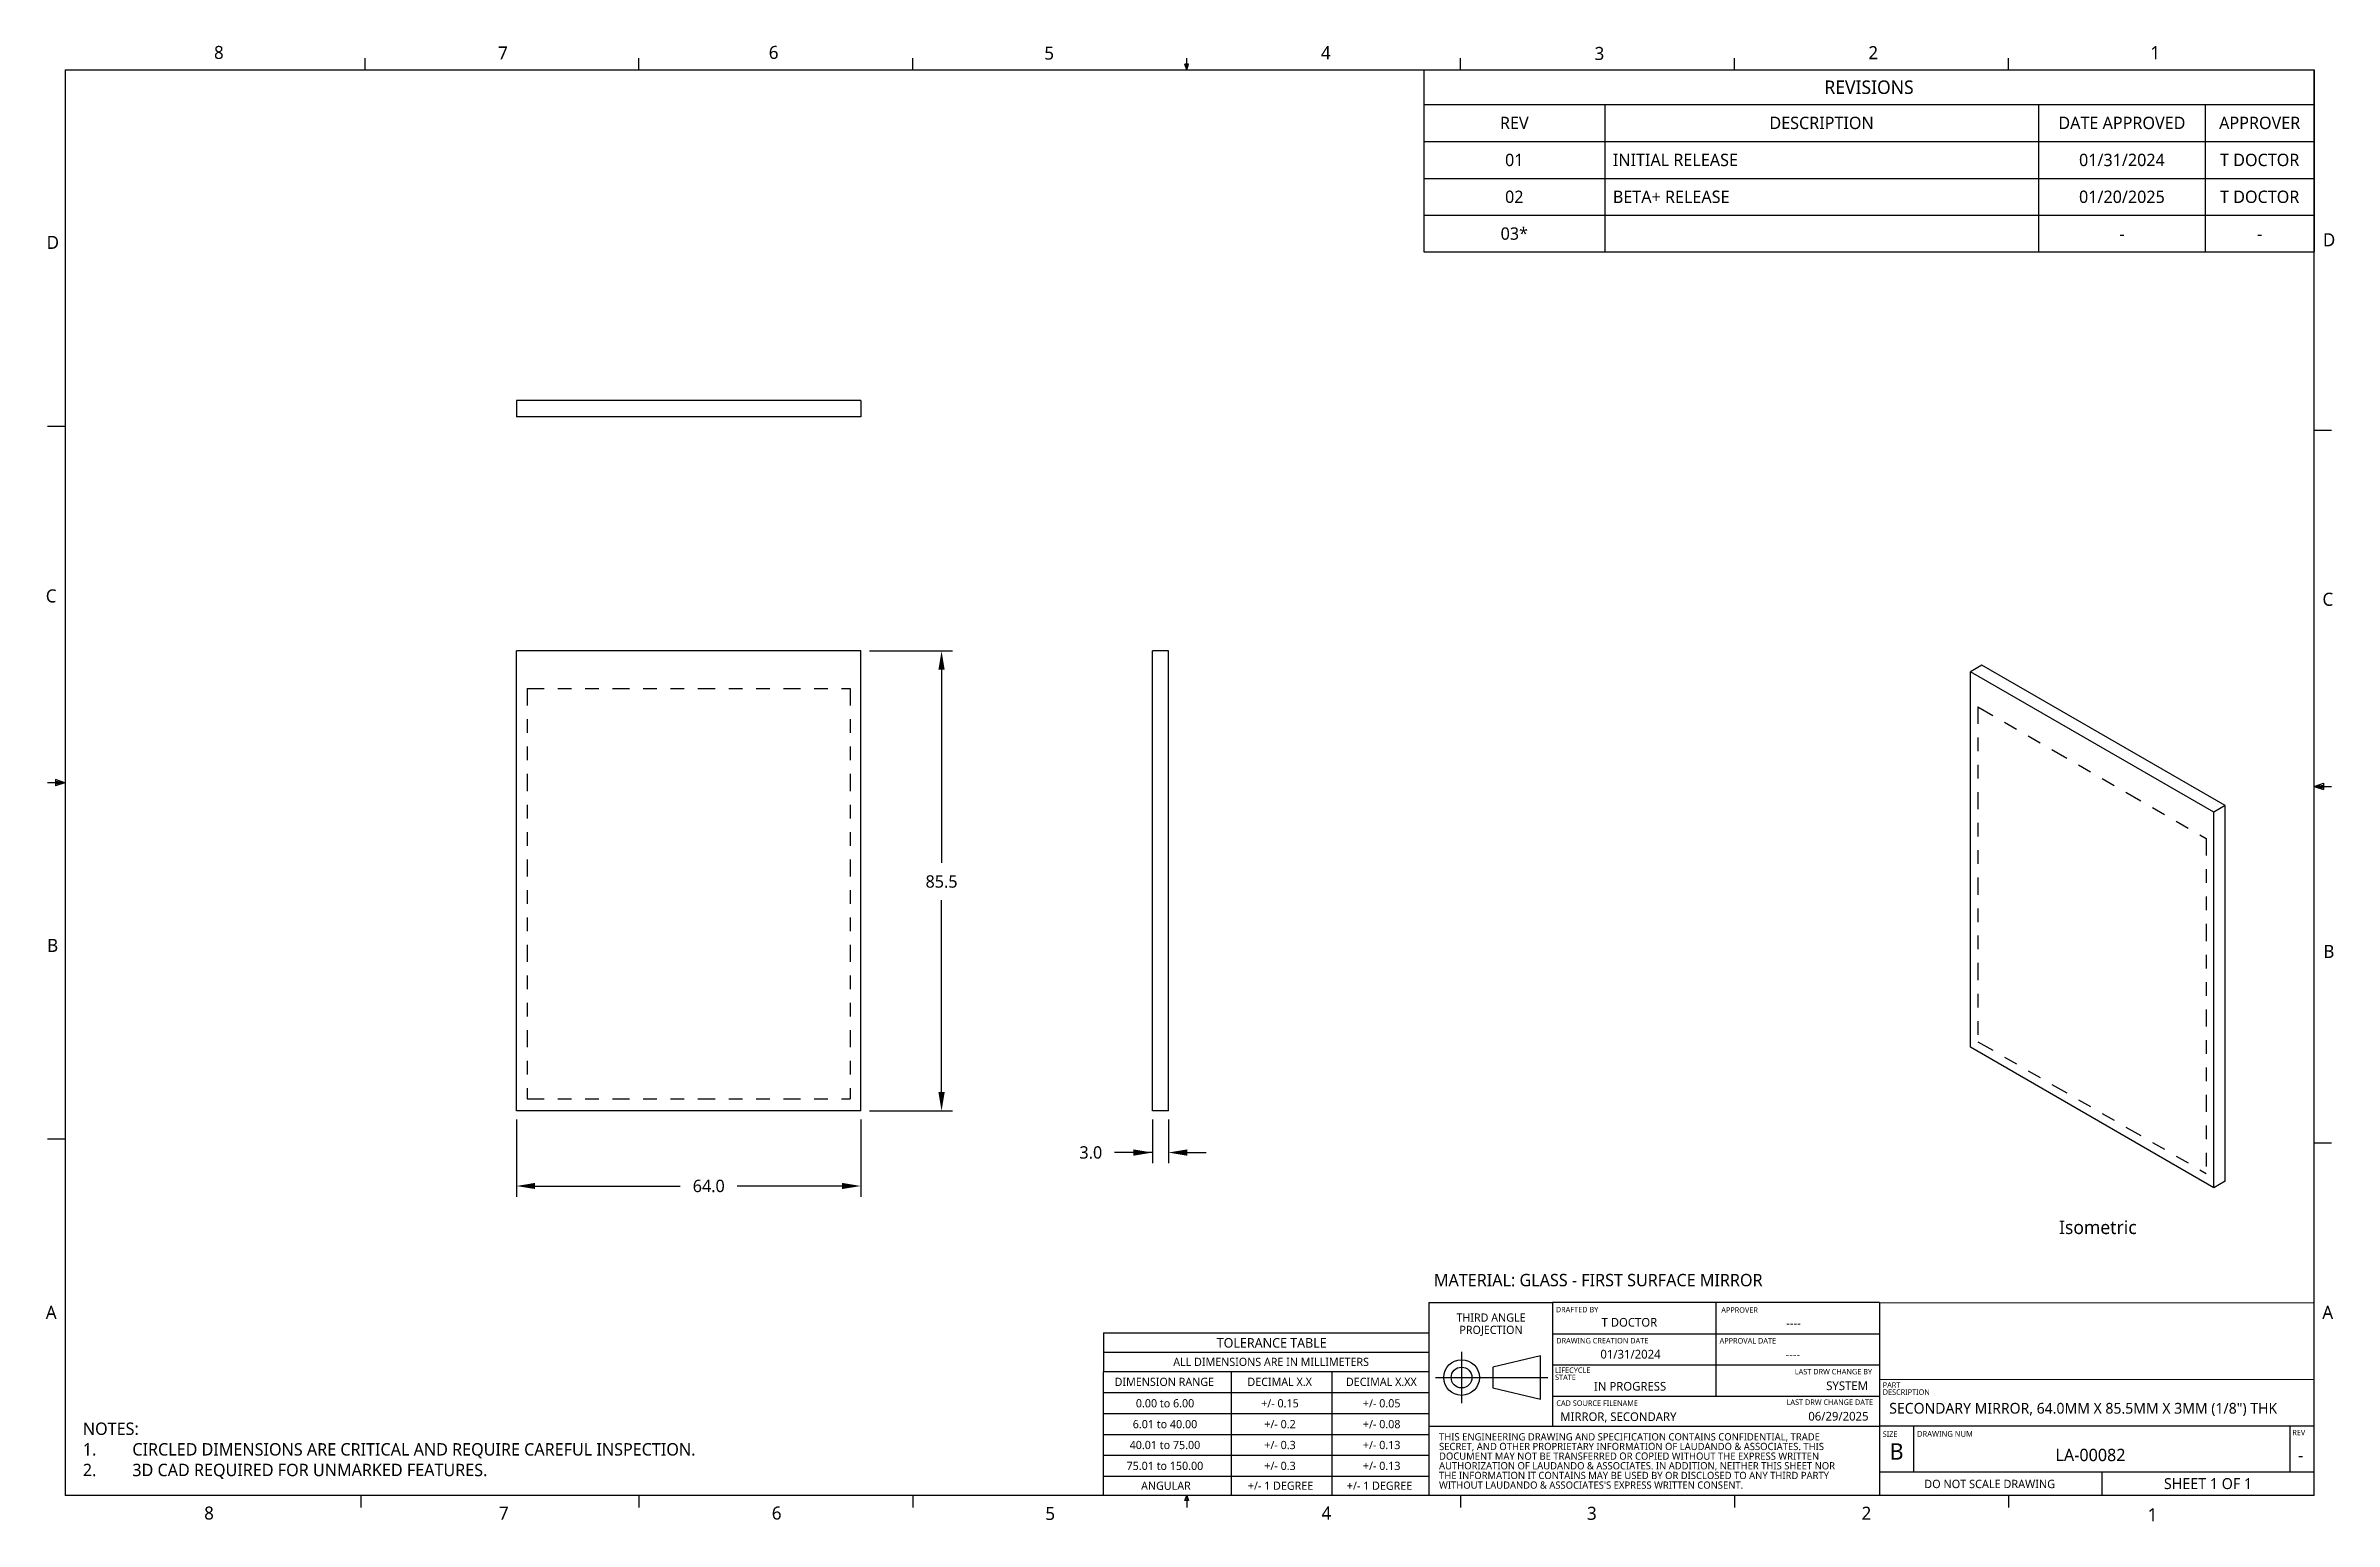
# Model space of a CAD drawing. Extents: x 0.3 to 17, y 0.1 to 10.9.
import ezdxf

# ---------------------------------------------------------------- set-up
doc = ezdxf.new("R2010")
doc.units = 0
doc.header["$LTSCALE"] = 0.5
doc.header["$MEASUREMENT"] = 0
doc.header["$PDMODE"] = 33
doc.header["$PDSIZE"] = 0.03937
doc.linetypes.add('ONS_PHANTOM', pattern=[0.5, 0.25, -0.05, 0.05, -0.05, 0.05, -0.05])
doc.layers.get('DEFPOINTS').update_dxf_attribs({"linetype": 'CONTINUOUS'})
for name, color, linetype in [('ANNOTATION_TEXT', 7, 'CONTINUOUS'), ('BORDER_FRAME', 7, 'CONTINUOUS'), ('SKETCHED_GEOMETRY', 7, 'CONTINUOUS'), ('TABLES', 7, 'CONTINUOUS'), ('TANGENT_LINES', 7, 'CONTINUOUS'), ('TITLE_BLOCK', 7, 'CONTINUOUS'), ('VISIBLE', 7, 'CONTINUOUS')]:
    doc.layers.add(name, color=color, linetype=linetype)
doc.styles.add('ONSHAPE-CUSTOM-STYLE-NOTE0', font='NotoSans-Regular.ttf')
doc.styles.add('ONSHAPE-CUSTOM-STYLE-NOTE1', font='NotoSans-Regular.ttf')
doc.styles.add('ONSHAPE-CUSTOM-STYLE-NOTE2', font='NotoSans-Regular.ttf')
doc.styles.add('ONSHAPE-CUSTOM-STYLE-NOTE3', font='NotoSans-Regular.ttf')
doc.styles.add('ONSHAPE-CUSTOM-STYLE-NOTE4', font='NotoSans-Regular.ttf')
doc.styles.add('ONSHAPE-CUSTOM-STYLE-NOTE5', font='NotoSans-Regular.ttf')
doc.styles.add('ONSHAPE-CUSTOM-STYLE-NOTE6', font='NotoSans-Regular.ttf')
doc.styles.add('ONSHAPE-CUSTOM-STYLE-NOTE7', font='NotoSans-Regular.ttf')
doc.styles.add('ONSHAPE-CUSTOM-STYLE-NOTE_', font='NotoSans-Regular.ttf')
doc.styles.add('ONSHAPE-STANDARD', font='NotoSans-Regular.ttf')
doc.styles.add('ONSHAPE-STANDARD-DIMENSION', font='')
doc.styles.add('ONSHAPE-STANDARD-NOTESTYLE', font='Noto Sans', dxfattribs={"height": 0.090551})
doc.styles.add('ONSHAPE-STANDARD-REVISION0', font='Noto Sans')
doc.styles.add('ONSHAPE-STANDARD-REVISION1', font='Noto Sans')
doc.styles.add('ONSHAPE-STANDARD-REVISIONT', font='Noto Sans')
doc.styles.add('ONSHAPE-STANDARD-VIEW-LABE', font='Noto Sans', dxfattribs={"height": 0.098425})
doc.styles.get('ONSHAPE-STANDARD-DIMENSION').set_extended_font_data('Noto Sans')
doc.dimstyles.new('ONSHAPE-STANDARD$0', dxfattribs={"dimtxt": 0.090551, "dimasz": 0.137795, "dimexe": 0.07874, "dimexo": 0.062992, "dimgap": 0.090551, "dimtad": 0, "dimtih": 1, "dimtoh": 1, "dimdec": 1, "dimlfac": 25.4, "dimzin": 7, "dimtxsty": 'ONSHAPE-STANDARD-DIMENSION', "dimcen": 0.09, "dimclrd": 7, "dimclre": 7, "dimclrt": 7, "dimadec": 1, "dimazin": 3, "dimtfac": 1, "dimtdec": 1, "dimtofl": 0, "dimtmove": 0, "dimatfit": 3, "dimtolj": 1, "dimtzin": 7})

msp = doc.modelspace()

# ---------------------------------------------------------------- texts
at = {"layer": 'ANNOTATION_TEXT', "color": 7, "insert": (15.2638, 2.2949), "char_height": 0.09843, "attachment_point": 2, "style": 'ONSHAPE-STANDARD-VIEW-LABE'}
msp.add_mtext('Isometric', dxfattribs=at)
at = {"layer": 'ANNOTATION_TEXT', "char_height": 0.090551, "attachment_point": 1, "style": 'ONSHAPE-STANDARD-NOTESTYLE'}
for s, insert, width in [('MATERIAL: GLASS - FIRST SURFACE MIRROR ', (10.4066, 1.9048), 5.318053), ('NOTES:\\P1.^ICIRCLED DIMENSIONS ARE CRITICAL AND REQUIRE CAREFUL INSPECTION. \\P2.^I3D CAD REQUIRED FOR UNMARKED FEATURES. ', (0.523, 0.817), 6.788272)]:
    msp.add_mtext(s, dxfattribs=dict(at, insert=insert, width=width))
at = {"layer": 'BORDER_FRAME', "char_height": 0.0954, "attachment_point": 1, "style": 'ONSHAPE-STANDARD'}
for s, insert in [('8', (1.4826, 10.8922)), ('7', (3.5606, 10.8887)), ('6', (5.541, 10.8924)), ('5', (7.5568, 10.8876)), ('4', (9.5802, 10.8901)), ('3', (11.582, 10.885)), ('2', (13.5851, 10.8907)), ('1', (15.6474, 10.8908)), ('D', (0.2582, 9.5022)), ('D', (16.9099, 9.5208)), ('C', (0.2518, 6.9147)), ('C', (16.9068, 6.8902)), ('B', (0.262, 4.3568)), ('B', (16.9136, 4.3129)), ('A', (16.9058, 1.6709)), ('8', (1.4107, 0.202)), ('7', (3.5672, 0.202)), ('6', (5.5633, 0.2024)), ('5', (7.5644, 0.1993)), ('4', (9.5846, 0.2025)), ('3', (11.527, 0.2003)), ('2', (13.5355, 0.2012)), ('1', (15.6279, 0.1899))]:
    msp.add_mtext(s, dxfattribs=dict(at, insert=insert))
at = {"layer": 'SKETCHED_GEOMETRY', "insert": (0.252, 1.6708), "char_height": 0.0954, "attachment_point": 1, "style": 'ONSHAPE-STANDARD'}
msp.add_mtext('A', dxfattribs=at)
at = {"layer": 'TITLE_BLOCK'}
for s, insert, char_height, attachment_point, style in [('THIRD ANGLE', (10.8243, 1.6152), 0.060101, 2, 'ONSHAPE-STANDARD'), ('PROJECTION', (10.8245, 1.5254), 0.0601, 2, 'ONSHAPE-STANDARD'), ('DRAFTED BY', (11.2986, 1.6634), 0.04007, 1, 'ONSHAPE-STANDARD'), ('APPROVER', (12.509, 1.6607), 0.04007, 1, 'ONSHAPE-STANDARD'), ('TOLERANCE TABLE', (9.2202, 1.4352), 0.070118, 2, 'ONSHAPE-STANDARD'), ('DRAWING CREATION DATE', (11.3017, 1.4361), 0.040067, 1, 'ONSHAPE-STANDARD'), ('APPROVAL DATE', (12.4967, 1.4355), 0.040067, 1, 'ONSHAPE-CUSTOM-STYLE-NOTE_'), ('ALL DIMENSIONS ARE IN MILLIMETERS', (9.2159, 1.2911), 0.060101, 2, 'ONSHAPE-STANDARD'), ('LIFECYCLE', (11.2929, 1.2199), 0.04007, 1, 'ONSHAPE-STANDARD'), ('DIMENSION RANGE', (8.435, 1.145), 0.060101, 2, 'ONSHAPE-STANDARD'), ('DECIMAL X.X', (9.2785, 1.145), 0.060101, 2, 'ONSHAPE-STANDARD'), ('DECIMAL X.XX', (10.0224, 1.145), 0.060101, 2, 'ONSHAPE-STANDARD'), ('STATE', (11.2929, 1.1681), 0.04007, 1, 'ONSHAPE-STANDARD'), ('PART', (13.69, 1.1116), 0.04007, 1, 'ONSHAPE-STANDARD'), ('DESCRIPTION', (13.69, 1.0598), 0.040067, 1, 'ONSHAPE-STANDARD'), ('0.00 to 6.00', (8.4401, 0.988), 0.060101, 2, 'ONSHAPE-STANDARD'), ('+/- 0.15', (9.2806, 0.988), 0.0601, 2, 'ONSHAPE-STANDARD'), ('+/- 0.05', (10.0248, 0.988), 0.0601, 2, 'ONSHAPE-STANDARD'), ('CAD SOURCE FILENAME', (11.3025, 0.9789), 0.040067, 1, 'ONSHAPE-STANDARD'), ('40.01 to 75.00', (8.4393, 0.6827), 0.060101, 2, 'ONSHAPE-STANDARD'), ('6.01 to 40.00', (8.4397, 0.8354), 0.060101, 2, 'ONSHAPE-STANDARD'), ('+/- 0.2', (9.281, 0.8354), 0.0601, 2, 'ONSHAPE-STANDARD'), ('+/- 0.3', (9.281, 0.6827), 0.0601, 2, 'ONSHAPE-STANDARD'), ('+/- 0.08', (10.0248, 0.8354), 0.0601, 2, 'ONSHAPE-STANDARD'), ('+/- 0.13', (10.0248, 0.6827), 0.0601, 2, 'ONSHAPE-STANDARD'), ('THIS ENGINEERING DRAWING AND SPECIFICATION CONTAINS CONFIDENTIAL, TRADE', (10.4444, 0.739), 0.053006, 1, 'ONSHAPE-STANDARD'), ('SIZE', (13.69, 0.7524), 0.04007, 1, 'ONSHAPE-STANDARD'), ('DRAWING NUM', (13.9406, 0.7551), 0.042405, 1, 'ONSHAPE-STANDARD'), ('REV', (16.6862, 0.7636), 0.04007, 1, 'ONSHAPE-STANDARD'), ('75.01 to 150.00', (8.4389, 0.5301), 0.060101, 2, 'ONSHAPE-STANDARD'), ('+/- 0.3', (9.281, 0.5301), 0.0601, 2, 'ONSHAPE-STANDARD'), ('+/- 0.13', (10.0248, 0.5301), 0.0601, 2, 'ONSHAPE-STANDARD'), ('AUTHORIZATION OF LAUDANDO & ASSOCIATES. IN ADDITION, NEITHER THIS SHEET NOR', (10.4444, 0.527), 0.053006, 1, 'ONSHAPE-STANDARD'), ('SECRET, AND OTHER PROPRIETARY INFORMATION OF LAUDANDO & ASSOCIATES. THIS', (10.4444, 0.6684), 0.053006, 1, 'ONSHAPE-STANDARD'), ('DOCUMENT MAY NOT BE TRANSFERRED OR COPIED WITHOUT THE EXPRESS WRITTEN', (10.4444, 0.5977), 0.053006, 1, 'ONSHAPE-STANDARD'), ('B', (13.792, 0.6655), 0.1202, 2, 'ONSHAPE-STANDARD'), ('ANGULAR', (8.4465, 0.3847), 0.0601, 2, 'ONSHAPE-STANDARD'), ('+/- 1 DEGREE', (9.2846, 0.3847), 0.060101, 2, 'ONSHAPE-STANDARD'), ('+/- 1 DEGREE', (10.0088, 0.3847), 0.060101, 2, 'ONSHAPE-STANDARD'), ('THE INFORMATION IT CONTAINS MAY BE USED BY OR DISCLOSED TO ANY THIRD PARTY', (10.4444, 0.4563), 0.053006, 1, 'ONSHAPE-STANDARD'), ("WITHOUT LAUDANDO & ASSOCIATES'S EXPRESS WRITTEN CONSENT.", (10.4444, 0.3857), 0.053006, 1, 'ONSHAPE-STANDARD'), ('DO NOT SCALE DRAWING', (14.4723, 0.3981), 0.061063, 2, 'ONSHAPE-STANDARD')]:
    msp.add_mtext(s, dxfattribs=dict(at, insert=insert, char_height=char_height, attachment_point=attachment_point, style=style))
at = {"layer": 'TITLE_BLOCK', "attachment_point": 1}
for s, insert, char_height, width, style in [('{\\fNoto Sans|b0|i0|c0|p0;\\W6.94722;  }T DOCTOR', (11.3336, 1.5824), 0.063607, 1.076884, 'ONSHAPE-STANDARD'), ('{\\fNoto Sans|b0|i0|c0|p0;\\W7.09482;   }----', (12.526, 1.5757), 0.063607, 1.095515, 'ONSHAPE-STANDARD'), ('{\\fNoto Sans|b0|i0|c0|p0;\\W6.47679;  }01/31/2024', (11.3454, 1.349), 0.063607, 1.072549, 'ONSHAPE-STANDARD'), ('{\\fNoto Sans|b0|i0|c0|p0;\\W6.92877;   }----', (12.5309, 1.3463), 0.063607, 1.072549, 'ONSHAPE-CUSTOM-STYLE-NOTE0'), ('{\\fNoto Sans|b0|i0|c0|p0;\\W4.84526; }LAST DRW CHANGE BY', (12.9811, 1.2094), 0.040067, 0.662958, 'ONSHAPE-CUSTOM-STYLE-NOTE6'), ('{\\fNoto Sans|b0|i0|c0|p0;\\W5.50828;  }IN PROGRESS', (11.3408, 1.1141), 0.063607, 1.072549, 'ONSHAPE-CUSTOM-STYLE-NOTE1'), ('{\\fNoto Sans|b0|i0|c0|p0;\\W6.64324;  }SYSTEM', (12.9906, 1.118), 0.063607, 0.624475, 'ONSHAPE-CUSTOM-STYLE-NOTE7'), ('MIRROR, SECONDARY', (11.3314, 0.8916), 0.063607, 1.704561, 'ONSHAPE-CUSTOM-STYLE-NOTE3'), ('LAST DRW CHANGE DATE', (12.9866, 0.9861), 0.040067, 0.662958, 'ONSHAPE-STANDARD'), ('{\\fNoto Sans|b0|i0|c0|p0;\\W6.83535; }06/29/2025', (12.9984, 0.8948), 0.063607, 0.624475, 'ONSHAPE-CUSTOM-STYLE-NOTE2'), ('{\\fNoto Sans|b0|i0|c0|p0;\\W0.67282; }SECONDARY MIRROR, 64.0MM X 85.5MM X 3MM (1/8") THK', (13.7198, 0.9607), 0.07874, 3.08325, 'ONSHAPE-CUSTOM-STYLE-NOTE5'), ('{\\fNoto Sans|b0|i0|c0|p0;\\W7.90907;    }LA-00082', (13.9836, 0.625), 0.090551, 2.630797, 'ONSHAPE-CUSTOM-STYLE-NOTE4'), ('{\\fNoto Sans|b0|i0|c0|p0;\\W3.91256; }-', (16.6088, 0.6247), 0.090551, 0.297497, 'ONSHAPE-STANDARD'), ('{\\fNoto Sans|b0|i0|c0|p0;\\W7.13836;  }SHEET 1 OF 1', (15.3599, 0.4101), 0.080135, 1.501676, 'ONSHAPE-STANDARD')]:
    msp.add_mtext(s, dxfattribs=dict(at, insert=insert, char_height=char_height, width=width, style=style))

# ---------------------------------------------------------------- blocks, each defined once
blk = doc.blocks.new('*T1')
at = {"layer": 'TABLES', "color": 0, "linetype": 'BYBLOCK'}
for p, q in [((0, 0), (6.513, 0)), ((0, 0), (0, -1.332)), ((6.513, 0), (6.513, -1.332)), ((0, -0.253), (6.513, -0.253)), ((1.324, -0.253), (1.324, -1.332)), ((4.496, -0.253), (4.496, -1.332)), ((5.717, -0.253), (5.717, -1.332)), ((0, -0.523), (6.513, -0.523)), ((0, -0.794), (6.513, -0.794)), ((0, -1.063), (6.513, -1.063)), ((0, -1.332), (6.513, -1.332))]:
    blk.add_line(p, q, dxfattribs=at)
at = {"layer": 'TABLES', "color": 0}
for s, insert, char_height, width, attachment_point, style in [('{REVISIONS}', (3.257, -0.127), 0.09843, 6.39514, 5, 'ONSHAPE-STANDARD-REVISIONT'), ('REV', (0.662, -0.388), 0.0906, 1.20615, 5, 'ONSHAPE-STANDARD-REVISION0'), ('DESCRIPTION', (2.91, -0.388), 0.09055, 3.05356, 5, 'ONSHAPE-STANDARD-REVISION0'), ('DATE APPROVED', (5.107, -0.388), 0.09055, 1.10321, 5, 'ONSHAPE-STANDARD-REVISION0'), ('APPROVER', (6.115, -0.388), 0.0906, 0.67789, 5, 'ONSHAPE-STANDARD-REVISION0'), ('{01}', (0.662, -0.659), 0.0906, 1.20615, 5, 'ONSHAPE-STANDARD-REVISION1'), ('{INITIAL RELEASE}', (1.383, -0.659), 0.09055, 3.05356, 4, 'ONSHAPE-STANDARD-REVISION1'), ('{01/31/2024}', (5.107, -0.659), 0.09055, 1.10321, 5, 'ONSHAPE-STANDARD-REVISION1'), ('{T DOCTOR}', (6.115, -0.659), 0.0906, 0.67789, 5, 'ONSHAPE-STANDARD-REVISION1'), ('{02}', (0.662, -0.929), 0.0906, 1.20615, 5, 'ONSHAPE-STANDARD-REVISION1'), ('BETA+ RELEASE', (1.383, -0.929), 0.09055, 3.05356, 4, 'ONSHAPE-STANDARD-REVISION1'), ('{01/20/2025}', (5.107, -0.929), 0.09055, 1.10321, 5, 'ONSHAPE-STANDARD-REVISION1'), ('{T DOCTOR}', (6.115, -0.929), 0.0906, 0.67789, 5, 'ONSHAPE-STANDARD-REVISION1'), ('{03*}', (0.662, -1.198), 0.0906, 1.20615, 5, 'ONSHAPE-STANDARD-REVISION1'), ('{-}', (5.107, -1.198), 0.0906, 1.10321, 5, 'ONSHAPE-STANDARD-REVISION1'), ('{-}', (6.115, -1.198), 0.0906, 0.67789, 5, 'ONSHAPE-STANDARD-REVISION1')]:
    blk.add_mtext(s, dxfattribs=dict(at, insert=insert, char_height=char_height, width=width, attachment_point=attachment_point, style=style))
blk = doc.blocks.new('*D2')
at = {"layer": 'ANNOTATION_TEXT', "color": 7}
for p, q in [((6.277, 6.464), (6.884, 6.464)), ((6.805, 6.327), (6.805, 4.914)), ((6.805, 3.236), (6.805, 4.639)), ((6.277, 3.098), (6.884, 3.098))]:
    blk.add_line(p, q, dxfattribs=at)
for points in [[(6.828, 6.327), (6.782, 6.327), (6.805, 6.464)], [(6.782, 3.236), (6.828, 3.236), (6.805, 3.098)]]:
    blk.add_solid(points, dxfattribs=at)
at = {"layer": 'DEFPOINTS', "color": 0}
for p in [(6.214, 6.464), (6.805, 6.464), (6.214, 3.098)]:
    blk.add_point(p, dxfattribs=at)
at = {"layer": 'ANNOTATION_TEXT', "color": 7, "insert": (6.805, 4.776), "char_height": 0.0906, "attachment_point": 5, "style": 'ONSHAPE-STANDARD-DIMENSION'}
blk.add_mtext('\\A1;85.5', dxfattribs=at)
blk = doc.blocks.new('*D3')
at = {"layer": 'ANNOTATION_TEXT', "color": 7}
for p, q in [((3.695, 3.035), (3.695, 2.47)), ((6.214, 3.035), (6.214, 2.47)), ((3.832, 2.548), (4.892, 2.548)), ((6.076, 2.548), (5.311, 2.548))]:
    blk.add_line(p, q, dxfattribs=at)
for points in [[(3.832, 2.571), (3.832, 2.526), (3.695, 2.548)], [(6.076, 2.526), (6.076, 2.571), (6.214, 2.548)]]:
    blk.add_solid(points, dxfattribs=at)
at = {"layer": 'DEFPOINTS', "color": 0}
for p in [(3.695, 3.098), (6.214, 3.098), (3.695, 2.548)]:
    blk.add_point(p, dxfattribs=at)
at = {"layer": 'ANNOTATION_TEXT', "color": 7, "insert": (5.102, 2.548), "char_height": 0.0906, "attachment_point": 5, "style": 'ONSHAPE-STANDARD-DIMENSION'}
blk.add_mtext('\\A1;64.0', dxfattribs=at)
blk = doc.blocks.new('*D4')
at = {"layer": 'ANNOTATION_TEXT', "color": 7}
for p, q in [((8.347, 3.035), (8.347, 2.715)), ((8.465, 3.035), (8.465, 2.715)), ((8.347, 2.793), (8.071, 2.793)), ((8.209, 2.793), (8.071, 2.793)), ((8.603, 2.793), (8.741, 2.793))]:
    blk.add_line(p, q, dxfattribs=at)
for points in [[(8.209, 2.77), (8.209, 2.816), (8.347, 2.793)], [(8.603, 2.816), (8.603, 2.77), (8.465, 2.793)]]:
    blk.add_solid(points, dxfattribs=at)
at = {"layer": 'DEFPOINTS', "color": 0}
for p in [(8.347, 3.098), (8.465, 3.098), (8.347, 2.793)]:
    blk.add_point(p, dxfattribs=at)
at = {"layer": 'ANNOTATION_TEXT', "color": 7, "insert": (7.897, 2.793), "char_height": 0.0906, "attachment_point": 5, "style": 'ONSHAPE-STANDARD-DIMENSION'}
blk.add_mtext('\\A1;3.0', dxfattribs=at)

# ---------------------------------------------------------------- dimensions: what is measured, and where the dimension line sits
at = {"layer": 'ANNOTATION_TEXT'}
for base, p1, p2, angle, picture, middle in [((6.8049, 6.4645), (6.2142, 3.0983, 0.0295), (6.2142, 6.4645, 0.0295), 90, '*D2', (6.8049, 4.7765)), ((3.6945, 2.5485), (6.2142, 3.0983, 0.0295), (3.6945, 3.0983, 0.0295), 180, '*D3', (5.1017, 2.5485)), ((8.347, 2.7934), (8.4651, 3.0983, 0.6299), (8.347, 3.0983, 0.6299), 180, '*D4', (7.8973, 2.7934))]:
    dim = msp.add_linear_dim(base=base, p1=p1, p2=p2, angle=angle, dimstyle='ONSHAPE-STANDARD$0', override={"dimlfac": 25.4, "dimpost": ''}, dxfattribs=at)
    dim.commit()
    dim.dimension.update_dxf_attribs({"geometry": picture, "text_midpoint": middle, "dimtype": 161})

# ---------------------------------------------------------------- linework, layer by layer
at = {"layer": 'BORDER_FRAME'}
for p, q in [((0.3928, 10.7165), (0.3928, 0.2823)), ((0.3928, 10.7165), (16.846, 10.7165)), ((2.5875, 10.7165), (2.5875, 10.8028)), ((4.5911, 10.7165), (4.5911, 10.8028)), ((6.5947, 10.7165), (6.5947, 10.8028)), ((8.6111, 10.7592), (8.5848, 10.7592)), ((8.5983, 10.7165), (8.5848, 10.7592)), ((8.5911, 10.7592), (8.5983, 10.7165)), ((8.5983, 10.7165), (8.5983, 10.8028)), ((8.6033, 10.7592), (8.5983, 10.7165)), ((8.5983, 10.7165), (8.6111, 10.7592)), ((10.6019, 10.7165), (10.6019, 10.8028)), ((12.6055, 10.7165), (12.6055, 10.8028)), ((14.6092, 10.7165), (14.6092, 10.8028)), ((16.846, 0.2823), (16.846, 10.7165)), ((0.3924, 8.1073), (0.2652, 8.1073)), ((16.847, 8.0811), (16.9742, 8.0811)), ((0.3924, 5.4994), (0.2652, 5.4994)), ((0.3924, 5.4994), (0.324, 5.5238)), ((0.324, 5.5238), (0.324, 5.4764)), ((0.3924, 5.4994), (0.324, 5.5086)), ((0.3924, 5.4994), (0.324, 5.4764)), ((0.3924, 5.4994), (0.324, 5.4889)), ((16.847, 5.4732), (16.9153, 5.4977)), ((16.847, 5.4732), (16.9153, 5.4824)), ((16.847, 5.4732), (16.9153, 5.4627)), ((16.847, 5.4732), (16.9153, 5.4502)), ((16.847, 5.4732), (16.9742, 5.4732)), ((16.9153, 5.4977), (16.9153, 5.4502)), ((0.3924, 2.8915), (0.2652, 2.8915)), ((16.847, 2.8653), (16.9742, 2.8653)), ((16.846, 0.2823), (0.3928, 0.2823)), ((2.5559, 0.2795), (2.5559, 0.1959)), ((4.5911, 0.2822), (4.5911, 0.1959)), ((6.5947, 0.2822), (6.5947, 0.1959)), ((8.5848, 0.247), (8.5983, 0.2822)), ((8.6111, 0.247), (8.5848, 0.247)), ((8.5983, 0.2822), (8.6111, 0.247)), ((8.5983, 0.2822), (8.5983, 0.1959)), ((10.6019, 0.2822), (10.6019, 0.1959)), ((12.6055, 0.2822), (12.6055, 0.1959)), ((14.6091, 0.2795), (14.6091, 0.1959))]:
    msp.add_line(p, q, dxfattribs=at)
at = {"layer": 'TANGENT_LINES', "color": 7, "linetype": 'ONS_PHANTOM'}
for p, q in [((3.7733, 6.1889), (3.7733, 3.1869)), ((3.7733, 6.1889), (6.1355, 6.1889)), ((6.1355, 6.1889), (6.1355, 3.1869)), ((14.3869, 6.0554), (14.3869, 3.6043)), ((14.3869, 6.0554), (16.0572, 5.091)), ((16.0572, 5.091), (16.0572, 2.6399)), ((14.3869, 3.6043), (16.0572, 2.6399)), ((3.7733, 3.1869), (6.1355, 3.1869))]:
    msp.add_line(p, q, dxfattribs=at)
at = {"layer": 'TITLE_BLOCK', "linetype": 'CONTINUOUS'}
for p, q in [((10.3686, 1.6946), (10.3686, 0.7891)), ((11.2742, 1.6946), (11.2742, 0.7901)), ((13.666, 1.6946), (16.846, 1.6939)), ((13.666, 1.6946), (13.666, 0.7891)), ((10.3686, 0.7901), (10.3686, 0.2823)), ((13.666, 0.7902), (13.666, 0.283))]:
    msp.add_line(p, q, dxfattribs=at)
at = {"layer": 'TITLE_BLOCK'}
for p, q in [((10.3686, 1.6946), (11.2742, 1.6946)), ((13.666, 1.6946), (11.2742, 1.6946)), ((12.4688, 1.6946), (12.4688, 1.0067)), ((7.9901, 1.4739), (7.9901, 1.1878)), ((7.9902, 1.474), (10.3686, 1.474)), ((13.6634, 1.4646), (11.2742, 1.4646)), ((7.9901, 0.2821), (7.9901, 1.1878)), ((7.9902, 1.331), (10.3686, 1.331)), ((10.3686, 1.1879), (7.9902, 1.1879)), ((8.9243, 1.1879), (8.9243, 0.2823)), ((9.6598, 1.1879), (9.6598, 0.2823)), ((10.6092, 1.3341), (10.6092, 0.9583)), ((11.1871, 1.3054), (10.8385, 1.2223)), ((10.8385, 1.2223), (10.8385, 1.0701)), ((11.1871, 0.987), (11.1871, 1.3054)), ((13.6634, 1.2357), (11.2742, 1.2357)), ((10.3686, 1.0347), (7.9902, 1.0347)), ((10.4186, 1.1462), (11.24, 1.1462)), ((10.8385, 1.1462), (11.1871, 1.1462)), ((10.8385, 1.0701), (11.1871, 0.987)), ((13.6634, 1.0067), (11.2742, 1.0067)), ((13.666, 1.1341), (16.846, 1.1329)), ((10.3686, 0.8814), (7.9902, 0.8814)), ((10.3686, 0.7281), (7.9902, 0.7281)), ((10.3686, 0.7901), (13.666, 0.7901)), ((16.846, 0.7899), (13.666, 0.7901)), ((13.9185, 0.4542), (13.9185, 0.7901)), ((16.6679, 0.7901), (16.6679, 0.4563)), ((10.3686, 0.5749), (7.9902, 0.5749)), ((10.3686, 0.4216), (7.9902, 0.4216)), ((16.846, 0.4543), (13.666, 0.4542)), ((15.2924, 0.4542), (15.2924, 0.2823))]:
    msp.add_line(p, q, dxfattribs=at)
for radius in [0.1302, 0.0761]:
    msp.add_circle((10.6092, 1.1462), radius, dxfattribs=at)
at = {"layer": 'VISIBLE'}
for p, q in [((3.6945, 8.297), (3.6945, 8.1789)), ((6.2142, 8.297), (3.6945, 8.297)), ((6.2142, 8.297), (6.2142, 8.1789)), ((6.2142, 8.1789), (3.6945, 8.1789)), ((3.6945, 3.0983), (3.6945, 6.4645)), ((6.2142, 6.4645), (3.6945, 6.4645)), ((6.2142, 3.0983), (6.2142, 6.4645)), ((8.4651, 6.4645), (8.347, 6.4645)), ((8.347, 3.0983), (8.347, 6.4645)), ((8.4651, 3.0983), (8.4651, 6.4645)), ((14.4148, 6.3607), (14.3312, 6.3125)), ((14.3312, 3.5641), (14.3312, 6.3125)), ((16.1129, 5.2839), (14.3312, 6.3125)), ((16.1964, 5.3321), (14.4148, 6.3607)), ((16.1964, 5.3321), (16.1129, 5.2839)), ((16.1129, 2.5354), (16.1129, 5.2839)), ((16.1964, 2.5836), (16.1964, 5.3321)), ((16.1129, 2.5354), (14.3312, 3.5641)), ((6.2142, 3.0983), (3.6945, 3.0983)), ((8.4651, 3.0983), (8.347, 3.0983)), ((16.1964, 2.5836), (16.1129, 2.5354))]:
    msp.add_line(p, q, dxfattribs=at)

# ---------------------------------------------------------------- block references
at = {"layer": 'TABLES'}
msp.add_blockref('*T1', (10.3328, 10.7165), dxfattribs=at)

msp.set_redraw_order([(e.dxf.handle, doc.entitydb.next_handle()) for e in msp.query("TEXT MTEXT ATTDEF DIMENSION ARC_DIMENSION")])  # texts and dimensions are drawn at this point

doc.saveas('drawing.dxf')
